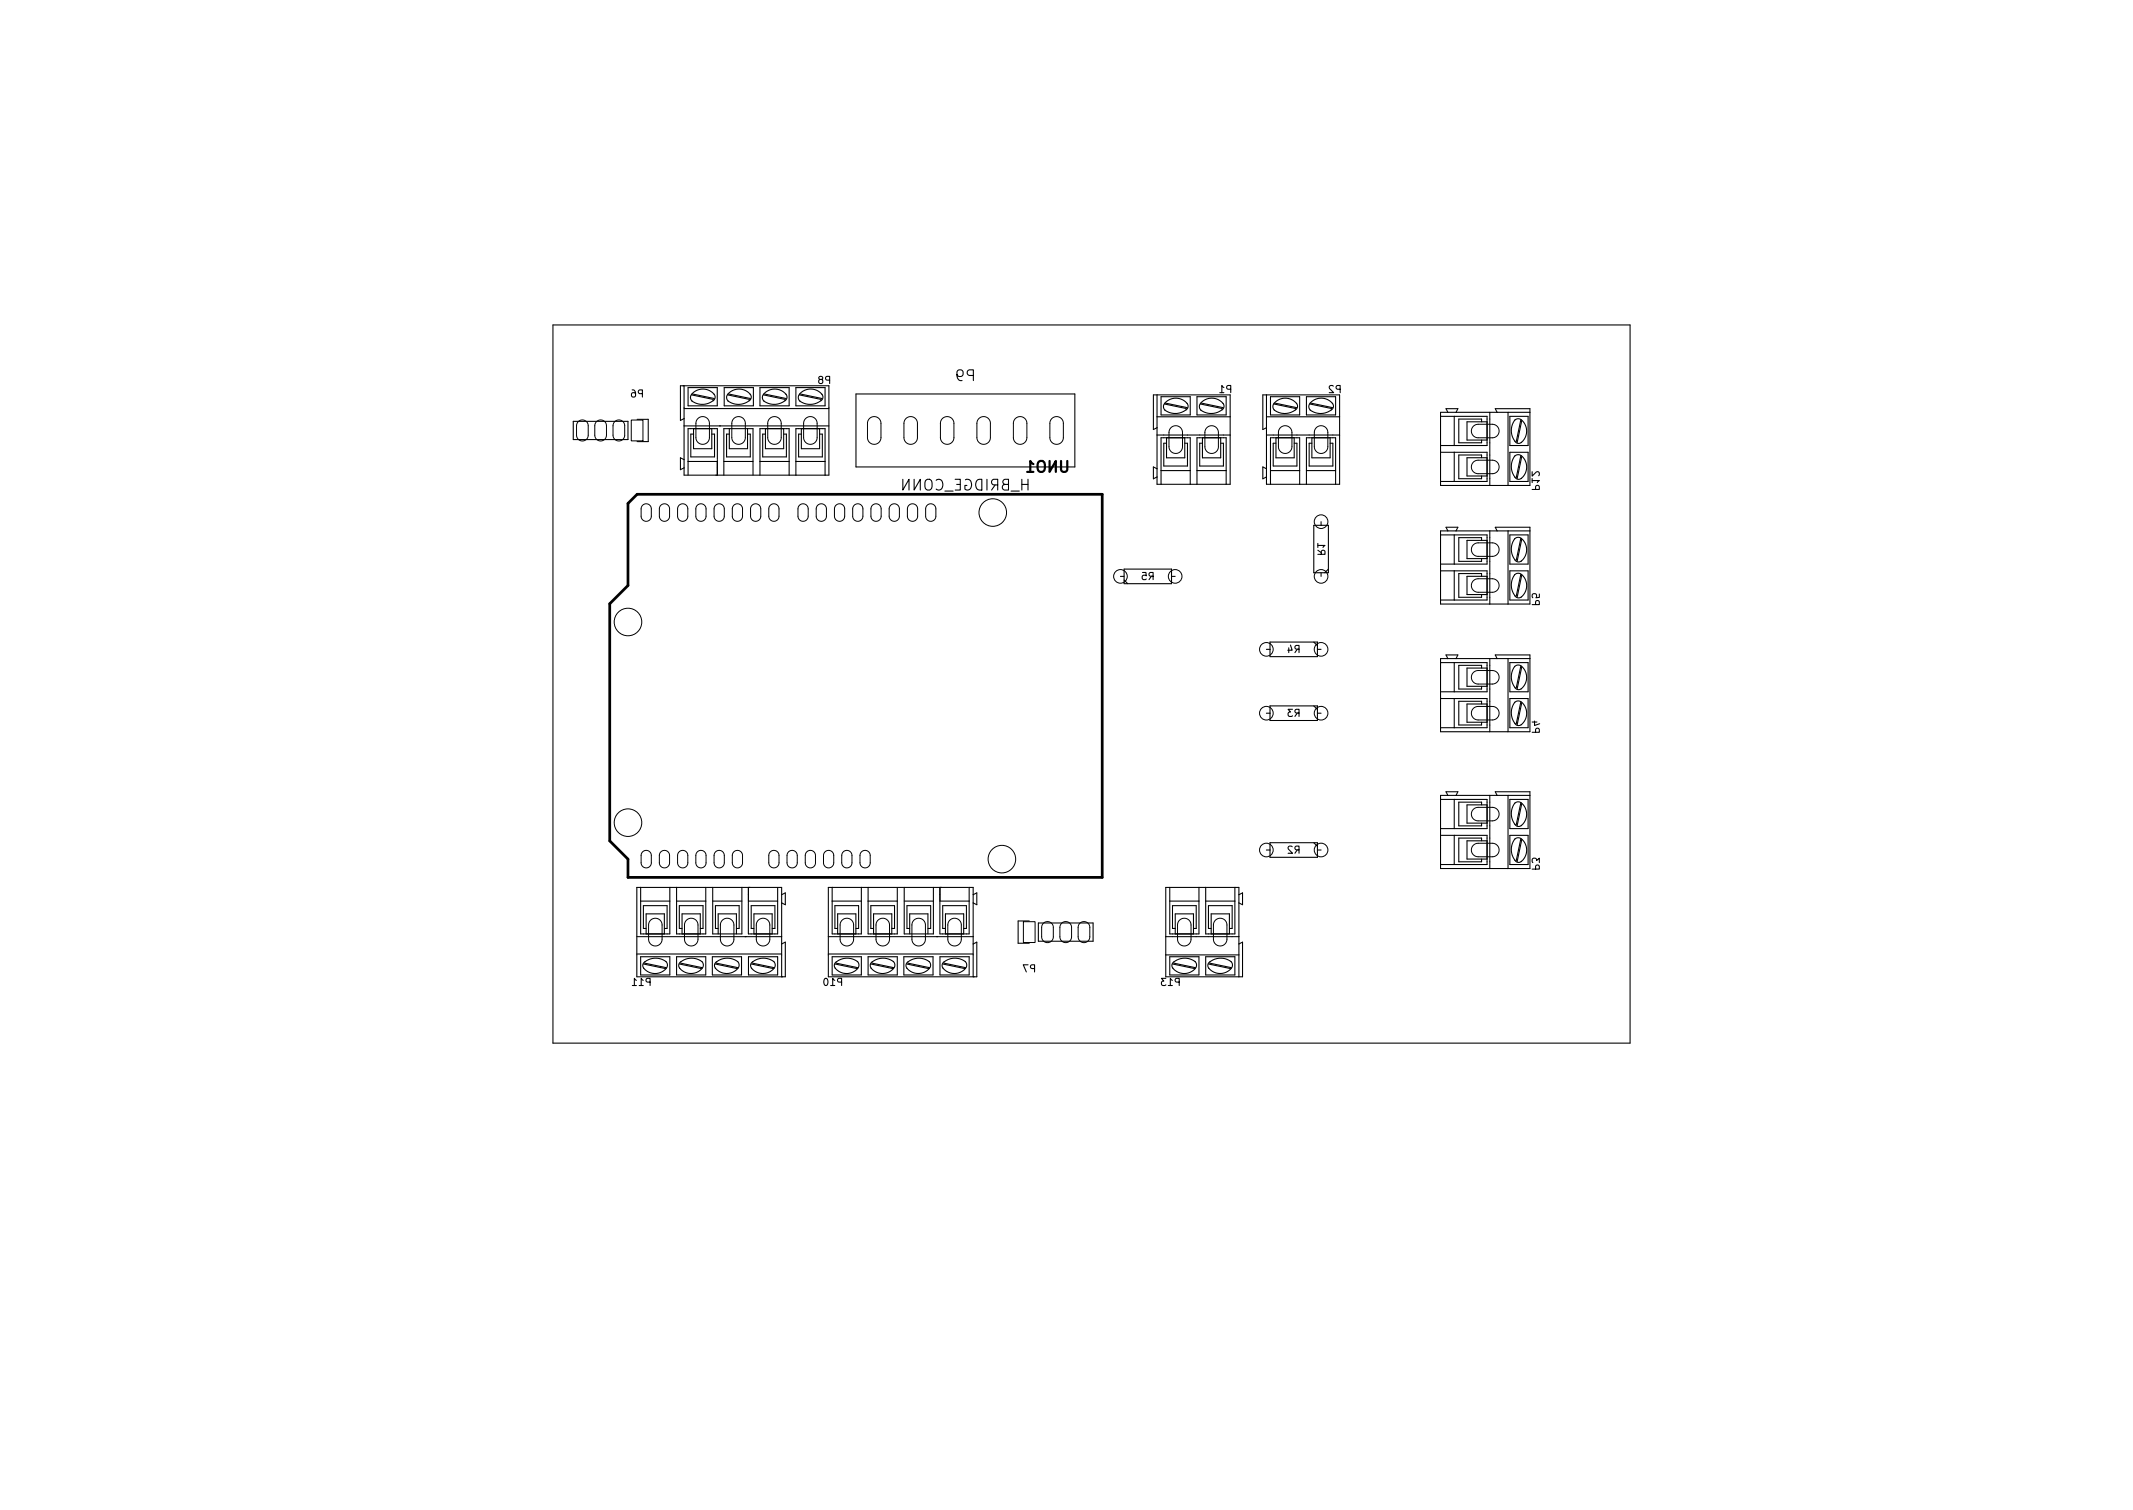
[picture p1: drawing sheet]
<svg xmlns="http://www.w3.org/2000/svg" width="297mm" height="210mm" viewBox="0 0 297 210" stroke-linecap="round" stroke-linejoin="round" font-family="sans-serif">
<g fill="none" stroke="#000" stroke-width=".15">
<path d="M77 45.2h150v100h-150zM79.8 58.7h7.7v2.5h-7.7zM88 54.3h.3a.67 .67 0 0 1 0 1l-.3-.1-.1-.3 .2-.2h.2l.2 .2M88.7 58.4h1.6v3.1h-1.6M89.5 54.8h-.5l-.1-.2v-.2l.6-.1v1M95.3 59.3h20.1M95.3 53.7v12.5h.5v-6.5h4.1v4.2M95.3 58.3l-.5 .2v-4.8h20.6v12.5h-9.6v-6.5h4.1v6.5M95.3 56.9h20.1M95.8 54h4.1v2.5h-4.1zM96.3 55l3.1 .6M96.3 54.9a2.06 2.06 0 0 1 3.2 0"/>
<path d="M96.3 54.9a.68 .68 0 0 0 .1 1M96.4 54.9l3.1 .6M96.6 59.7v2.8h2.5v-2.8M99.3 55.8a2.44 2.44 0 0 1-3 0M99.4 54.9a.59 .59 0 0 1-.1 .9M100.9 54h4v2.5h-4zM101.3 55l3.1 .6M101.4 54.9a2.06 2.06 0 0 1 3.1 0M101.4 54.9a.68 .68 0 0 0 0 1M101.5 54.9l3 .6M101.6 59.7v2.8h2.5v-2.8M104.4 55.8a2.44 2.44 0 0 1-3 0"/>
<path d="M104.5 54.9a.59 .59 0 0 1-.2 .9M105.8 54h4.1v2.5h-4.1zM106.3 55l3.1 .6M106.3 54.9a2.06 2.06 0 0 1 3.2 0M106.3 54.9a.68 .68 0 0 0 .1 1M106.4 54.9l3.1 .6M106.6 59.7v2.8h2.5v-2.8M109.3 55.8a2.44 2.44 0 0 1-3 0M109.4 54.9a.59 .59 0 0 1-.1 .9M110.8 54h4.1v2.5h-4.1zM111.3 55l3.1 .6M111.3 54.9a2.06 2.06 0 0 1 3.2 0"/>
<path d="M111.3 54.9a.68 .68 0 0 0 .1 1M111.4 54.9l3.1 .6M111.6 59.7v2.8h2.5v-2.8M114.2 52.8l-.2 .2v.2l.2 .2h.3l.1-.4-.1-.1-.4-.2-.1-.1 .1-.1 .3-.1 .1 .1 .1 .1-.2 .2M114.3 55.8a2.44 2.44 0 0 1-2.9 0M114.4 54.9a.59 .59 0 0 1-.1 .9M115.5 52.9h-.4l-.1-.2v-.2l.5-.1v1M119.2 54.9h30.5v10.1h-30.5zM133.3 52.1l.2 .3h.5l.1-.3v-.3l-.1-.2-.5-.1-.2 .1a.99 .99 0 0 0 .4 1.4h.3M135.5 52.3h-.5a.41 .41 0 0 1-.3-.4 .41 .41 0 0 1 .3-.4h.5v1.5M161.1 55v12.4h10.2v-12.4h-10.7v4.8l.5-.2M161.1 58h10.2"/>
<path d="M161.7 55.2h4v2.6h-4zM162.2 56.3l3 .6M162.3 56.1l3 .7M165.2 57a2.44 2.44 0 0 1-3 .1M165.3 56.2a.59 .59 0 0 1-.1 .9M165.3 56.2a1.92 1.92 0 0 0-3.3 .4l.2 .5M166.7 55.2h4.1v2.6h-4.1zM167.2 56.3l3 .6M167.2 56.1a2.06 2.06 0 0 1 3.1 .1M167.2 56.2a.68 .68 0 0 0 .1 .9M167.3 56.1l3 .7M169.9 54.7h.5"/>
<path d="M170.2 57a2.44 2.44 0 0 1-3 .1M170.3 56.2a.59 .59 0 0 1-.1 .9M170.4 54l-.2-.3v1M171.4 54.2h-.5l-.1-.2 .1-.2 .5-.1v1M176.4 55v12.4h10.2v-12.4h-10.7v4.8l.5-.2M176.4 58h10.2M176.9 55.2h4.1v2.6h-4.1zM177.4 56.3l3.1 .6M177.4 56.2a2.06 2.06 0 0 1 3.2 0M177.4 56.2a.68 .68 0 0 0 .1 .9M177.5 56.1l3.1 .7M180.4 57a2.44 2.44 0 0 1-3 .1"/>
<path d="M180.5 56.2a.59 .59 0 0 1-.1 .9M181.9 55.2h4.1v2.6h-4.1zM182.4 56.3l3.1 .6M182.5 56.1l3.1 .7M185.4 57a2.44 2.44 0 0 1-3 .1M185.5 56.2a.59 .59 0 0 1-.1 .9M185.6 56.2a1.92 1.92 0 0 0-3.3 .4l.2 .5M185.7 53.8l-.4-.1-.2 .3 .6 .7h-.6M186.6 54.2h-.4l-.1-.2v-.2l.5-.1v1M200.6 58h6.5v4h-6.5M201.6 57.4l-.2-.5h1.6l-.2 .5M202.5 58v4"/>
<path d="M206.3 58.7v-.3h-3.2v3.3h3.2v-.4M207.1 58.7h-2.8v2.6h2.8M207.5 57.4v10.2M208.5 57.4l-.3-.5h4.9v10.7h-12.5v-10.2h12.5M210 57.4v10.2M210.3 58h2.5v4h-2.5zM210.9 58.5a.68 .68 0 0 1 1 0 2.05 2.05 0 0 1-.1 3.1M210.9 58.5a2.44 2.44 0 0 0 .1 3M211.8 58.5l-.6 3M211.9 58.6l-.6 3M95.3 64l-.5-.3v1.7l.5-.3M95.8 64.3h4.1"/>
<path d="M95.9 66.2h9.9M96.6 60.4h-.4v3.2h3.3v-3.2h-.4M99.9 64v2.2M100.8 64.3h4.1M100.8 66.2v-6.5h4.1v6.5M101.6 60.4h-.4v3.2h3.3v-3.2h-.4M105.8 64.3h4.1M106.6 60.4h-.4v3.2h3.3v-3.2h-.4M110.8 64.3h4.1M110.8 66.2v-6.5h4.1v6.5M111.6 60.4h-.4v3.2h3.3v-3.2h-.4M125.7 66.7v1.5l.9-1.5v1.5"/>
<path d="M127.3 66.7v1.5l.9-1.5v1.5M128.9 67a.5 .5 0 0 1 .5-.3 .5 .5 0 0 1 .4 .5v.5a.5 .5 0 0 1-.5 .6 .5 .5 0 0 1-.5-.6zM130.4 66.9a.6 .6 0 0 1 .7 0 .6 .6 0 0 1 .2 .7 .56 .56 0 0 1-.3 .6 .56 .56 0 0 1-.6-.1M131.6 68.4h1.1M133 66.7h.7v1.5h-.7M133.2 67.5h.5M134.4 66.8a.62 .62 0 0 1 .7 .1 .62 .62 0 0 1 .2 .7 .56 .56 0 0 1-.3 .6 .56 .56 0 0 1-.6-.1v-.5h.3M136.2 66.8l.5-.1v1.5a.79 .79 0 0 1-.8-.5 .79 .79 0 0 1 .3-.9zM137.4 66.7v1.5M138.6 67.5l-.5 .7M138.9 67.5h-.5a.41 .41 0 0 1-.3-.4 .41 .41 0 0 1 .3-.4h.5v1.5M139.9 67.5a.4 .4 0 0 0-.3 .3 .4 .4 0 0 0 .3 .4h.5v-1.5l-.6 .1a.36 .36 0 0 0-.1 .4 .36 .36 0 0 0 .2 .3h.5"/>
<path d="M140.8 68.4h1.1M142.3 67.5h.9M142.3 66.7v1.5M143.2 66.7v1.5M156.5 79.2h6.6v2.1h-6.6zM159.1 79.7h.5v.5l-.1-.1h-.3l-.1 .2v.3l.1 .1 .4-.1M161.1 65.3l-.5-.3v1.7l.5-.3M161.1 60.6h10.2M161.7 67.4v-6.4h4v6.4M161.7 65.5h4M162.4 61v2.7h2.6v-2.7M162.4 61.7h-.3v3.2h3.3v-3.2h-.4"/>
<path d="M166.7 67.4v-6.4h4.1v6.4M166.7 65.5h4.1M167.5 61v2.7h2.5v-2.7M167.5 61.7h-.4v3.2h3.3v-3.2h-.4M176.4 60.6h10.2M176.4 65.3l-.5-.3v1.7l.5-.3M176.9 67.4v-6.4h4.1v6.4M176.9 65.5h4.1M177.7 61v2.7h2.5v-2.7M177.7 61.7h-.4v3.2h3.3v-3.2h-.4M181.9 67.4v-6.4h4.1v6.4M181.9 65.5h4.1"/>
<path d="M182.7 61v2.7h2.5v-2.7M182.7 61.7h-.4v3.2h3.3v-3.2h-.4M183 73.1h2v6.7h-2zM183.5 77.2h1l-.1-.5-.2-.1-.2 .1v.5M183.5 75.9h1l-.3 .3M183.5 76.6l.5 .3M183.5 75.7v.5M184 72.6v.5M184 79.8v.5M185 79.2l-.5 .6M200.6 63h6.5v4h-6.5M200.6 74.5h6.5v4h-6.5"/>
<path d="M200.6 79.5h6.5v4h-6.5M201.6 73.9l-.2-.5h1.6l-.2 .5M202.5 63v4M202.5 74.5v4M202.5 79.5v4M206.3 63.7v-.3h-3.2v3.3h3.2v-.4M206.3 75.2v-.3h-3.2v3.3h3.2v-.4M207.1 63.7h-2.8v2.6h2.8M207.1 75.2h-2.8v2.6h2.8M207.5 73.9v10.2M208.5 73.9l-.3-.5h4.9v10.7h-12.5v-10.2h12.5M210 73.9v10.2"/>
<path d="M210.3 63h2.5v4h-2.5zM210.3 74.5h2.5v4h-2.5zM210.3 79.5h2.5v4h-2.5zM210.9 63.5a.68 .68 0 0 1 1 0 2.04 2.04 0 0 1-.1 3.1M210.9 75a.68 .68 0 0 1 1 0 2.05 2.05 0 0 1-.1 3.1M210.9 75a2.44 2.44 0 0 0 .1 3M210.9 63.5a2.44 2.44 0 0 0 .1 3M211 77.9a.59 .59 0 0 0 .9 .2M211 61.4a.59 .59 0 0 0 .9 .2M211 66.4a.59 .59 0 0 0 .9 .2M211.8 75l-.6 3M211.8 80l-.6 3"/>
<path d="M211.8 63.5l-.6 3M211.9 75.1l-.6 3M211.9 63.6l-.6 3M213.4 68.2h1l-.1-.6h-.3l-.1 .1-.1 .5M213.4 66.9h1l-.3 .3M213.4 65.7v.6l.7-.6 .3 .2-.1 .3M213.4 66.6v.6M156 80.3h.5M156.5 80.8l.5 .5M160.3 80.2l-.3 .5M160.6 80.2h-.5l-.1-.2 .1-.2 .5-.1v1M163.1 80.3h.6"/>
<path d="M176.4 99.3h.5M176.4 90.4h.5M176.9 89.4h6.6v2h-6.6zM176.9 98.3h6.6v2h-6.6zM179.5 90.2v.7M179.7 89.8l.2 .7h-.6M180 98.8h-.6l.3 .3-.3 .1v.5l.2 .1 .4-.1M180.7 99.3l-.4 .5M180.7 90.4l-.4 .5M180.9 99.3l-.5-.1-.1-.1 .1-.2 .5-.1v1M180.9 90.4l-.5-.1-.1-.1 .1-.2 .5-.1v1M183 98.3l.5 .5"/>
<path d="M183 89.4l.5 .5M183.5 99.3h.5M183.5 90.4h.5M200.6 92.3h6.5v4h-6.5M200.6 97.3h6.5v4h-6.5M201.6 91.7l-.2-.5h1.6l-.2 .5M202.5 92.3v4M202.5 97.3v4M206.3 80.2v-.3h-3.2v3.3h3.2v-.4M206.3 93v-.4h-3.2v3.3h3.2v-.3M206.3 98v-.4h-3.2v3.3h3.2v-.3M207.1 80.2h-2.8v2.6h2.8"/>
<path d="M207.1 93h-2.8v2.6h2.8M207.1 98h-2.8v2.6h2.8M207.5 91.7v10.2M208.5 91.7l-.3-.5h4.9v10.7h-12.5v-10.2h12.5M210 91.7v10.2M210.3 92.3h2.5v4h-2.5zM210.3 97.3h2.5v4h-2.5zM210.9 97.8a.68 .68 0 0 1 1 0 2.04 2.04 0 0 1-.1 3.1M210.9 80a.68 .68 0 0 1 1 0 2.04 2.04 0 0 1-.1 3.1M210.9 92.8a.68 .68 0 0 1 1 0 2.05 2.05 0 0 1-.1 3.1M210.9 92.8a2.44 2.44 0 0 0 .1 3M210.9 97.8a2.44 2.44 0 0 0 .1 3"/>
<path d="M210.9 80a2.44 2.44 0 0 0 .1 3M211 95.7a.59 .59 0 0 0 .9 .2M211 82.9a.59 .59 0 0 0 .9 .2M211.8 92.7l-.6 3.1M211.8 97.7l-.6 3.1M211.9 92.9l-.6 3M211.9 97.9l-.6 3M211.9 80.1l-.6 3M213.4 84.2h1l-.1-.5-.3-.1-.1 .1-.1 .5M214.4 82.7v.5h-.5l.1-.1-.1-.3-.1-.1h-.3l-.1 .2 .1 .3M176.4 118.4h.5M176.9 117.3h6.6v2.1h-6.6z"/>
<path d="M179.9 117.9l-.3-.1-.2 .3 .6 .7h-.6M180.7 118.3l-.4 .5M180.9 118.3h-.5l-.1-.2 .1-.2 .5-.1v1M183 117.3l.5 .6M183.5 118.4h.5M200.6 111.3h6.5v4.1h-6.5M200.6 116.3h6.5v4.1h-6.5M201.6 110.8l-.2-.6h1.6l-.2 .6M202.5 111.3v4.1M202.5 116.3v4.1M206.3 112.1v-.4h-3.2v3.3h3.2v-.4M206.3 117.1v-.4h-3.2v3.3h3.2v-.4"/>
<path d="M207.1 112.1h-2.8v2.5h2.8M207.1 117.1h-2.8v2.5h2.8M207.5 110.8v10.1M208.5 110.8l-.3-.6h4.9v10.7h-12.5v-10.1h12.5M210 110.8v10.1M210.3 111.3h2.5v4.1h-2.5zM210.3 116.3h2.5v4.1h-2.5zM210.9 111.9a.68 .68 0 0 1 1-.1 2.05 2.05 0 0 1-.1 3.2M210.9 111.8a2.44 2.44 0 0 0 .1 3M210.9 116.8a2.44 2.44 0 0 0 .1 3M211 114.8a.59 .59 0 0 0 .9 .1M211 119.8a.59 .59 0 0 0 .9 .1"/>
<path d="M211 100.7a.59 .59 0 0 0 .9 .2M211.8 111.8l-.6 3M211.8 116.8l-.6 3M211.9 116.8a.68 .68 0 0 0-1 .1M211.9 116.8a2.06 2.06 0 0 1-.1 3.2M211.9 111.9l-.6 3.1M211.9 116.9l-.6 3.1M213.4 102h1l-.1-.6h-.3l-.1 .1-.1 .5M213.4 100.5h.6M213.7 100.4v.6l.7-.2M88.1 137.2h.5M88.6 136.5l-.3-.3v1"/>
<path d="M88.7 132.8h20.2M88.7 130.4h20.2M89 137.2h.6M89.2 133.2h4.1v2.6h-4.1zM89.2 125.5h4.1M89.2 123.6v6.4h4.1v-6.4M89.6 136.5l-.3-.3v1M89.6 134.2l3.1 .7M89.7 134.1l3.1 .6M89.8 133.9a.59 .59 0 0 0-.1 .9M90 130v-2.8h2.5v2.8M90 129.3h-.4v-3.2h3.3v3.2h-.4"/>
<path d="M90.5 136.7h-.4l-.1-.1v-.3l.5-.1v1M92.7 133.9a.68 .68 0 0 1 .1 .9 2.04 2.04 0 0 1-3.2 0M92.8 133.9a2.44 2.44 0 0 0-3 .1M94.2 133.2h4.1v2.6h-4.1zM94.2 125.5h4.1M94.2 123.6v6.4h4.1v-6.4h-9.6v12.4h20.7v-4.8l-.5 .2M94.6 134.2l3.1 .7M94.8 134.1l3 .6M94.8 133.9a.59 .59 0 0 0-.1 .9M95 130v-2.8h2.5v2.8M95 129.3h-.4v-3.2h3.3v3.2h-.4M97.7 133.9a.68 .68 0 0 1 .1 .9 2.05 2.05 0 0 1-3.2 0"/>
<path d="M97.8 133.9a2.44 2.44 0 0 0-3 .1M98.3 123.6h9.9M99.2 133.2h4.1v2.6h-4.1zM99.3 125.5h4M99.3 123.6v6.4h4v-6.4M99.6 134.8a2.06 2.06 0 0 0 3.2 0M99.6 134.2l3.1 .7M99.7 134.1l3.1 .6M99.8 133.9a.59 .59 0 0 0-.1 .9M100 130v-2.8h2.6v2.8M100 129.3h-.4v-3.2h3.3v3.2h-.3M102.7 133.9a.68 .68 0 0 1 .1 .9"/>
<path d="M102.7 133.9a2.44 2.44 0 0 0-2.9 .1M104.2 123.6v2.1M104.2 125.8v4.2M104.2 133.2h4.1v2.6h-4.1zM104.2 123.6v1.9h4.1M104.2 130h4.1v-6.4h.6v12.4M104.6 134.2l3.1 .7M104.8 134.1l3 .6M104.8 133.9a.59 .59 0 0 0-.1 .9M105 130v-2.8h2.5v2.8M105 129.3h-.4v-3.2h3.3v3.2h-.4M107.7 133.9a.69 .69 0 0 1 .1 .9 2.06 2.06 0 0 1-3.2 0"/>
<path d="M107.8 133.9a2.44 2.44 0 0 0-3 .1M108.9 124.6l.5-.3v1.7l-.5-.3M114.8 136.3l.2-.1a.53 .53 0 0 1 .3 .5 .53 .53 0 0 1-.3 .5l-.2-.1-.1-.3zM115.4 132.8h20.1M115.4 130.4h20.1M115.7 137.2h.5M115.9 133.2h4v2.6h-4zM115.9 125.5h4M115.9 123.6v6.4h4v-6.4M116.2 136.5l-.2-.3v1M116.3 134.2l3 .7M116.4 134.1l3.1 .6"/>
<path d="M116.5 133.9a.59 .59 0 0 0-.2 .9M116.6 130v-2.8h2.6v2.8M116.6 129.3h-.3v-3.2h3.3v3.2h-.4M117.2 136.7h-.5l-.1-.1 .1-.3 .5-.1v1M119.4 133.9a.68 .68 0 0 1 0 .9 2.04 2.04 0 0 1-3.1 0M119.4 133.9a2.44 2.44 0 0 0-3 .1M120.9 133.2h4.1v2.6h-4.1zM120.9 125.5h4.1M120.9 123.6v6.4h4.1v-6.4h-9.6v12.4h20.6v-4.8l-.5 .2M121.3 134.8a2.06 2.06 0 0 0 3.1 0M121.3 134.2l3 .7M121.4 134.1l3.1 .6"/>
<path d="M121.5 133.9a.59 .59 0 0 0-.2 .9M121.7 130v-2.8h2.5v2.8M121.7 129.3h-.4v-3.2h3.3v3.2h-.4M124.4 133.9a.68 .68 0 0 1 0 .9M124.4 133.9a2.44 2.44 0 0 0-3 .1M125 123.6h9.9M125.9 133.2h4v2.6h-4zM125.9 125.5h4.1M125.9 123.6v6.4h4.1v-6.4M126.3 134.8a2.06 2.06 0 0 0 3.1 0M126.3 134.2l3 .7M126.4 134.1l3.1 .6"/>
<path d="M126.5 133.9a.59 .59 0 0 0-.2 .9M126.7 130v-2.8h2.5v2.8M126.7 129.3h-.4v-3.2h3.3v3.2h-.4M129.4 133.9a.68 .68 0 0 1 0 .9M129.4 133.9a2.44 2.44 0 0 0-3 .1M130.9 125.8v4.2h4.1v-6.4h.5v12.4M130.9 123.6v2.1M130.9 133.2h4.1v2.6h-4.1zM130.9 125.5h4.1M131.3 134.2l3.1 .7M131.4 134.1l3.1 .6M131.5 133.9a.59 .59 0 0 0-.1 .9"/>
<path d="M131.7 130v-2.8h2.5v2.8M131.7 129.3h-.4v-3.2h3.3v3.2h-.4M134.4 133.9a.69 .69 0 0 1 .1 .9 2.06 2.06 0 0 1-3.2 0M134.4 133.9a2.44 2.44 0 0 0-2.9 .1M135.5 124.6l.5-.3v1.7l-.5-.3M143.2 134.3h-.7l.4 1M143.3 128.2h-1.5v3.1h1.5M144.1 134.9l-.5-.1-.1-.1v-.3l.6-.1v1M144.6 128.5h7.6v2.6h-7.6zM162.3 130.4h10.2M162.3 133h10.2M162.4 136.2h-.7l.4 .4-.3 .1v.4l.1 .1 .5-.1"/>
<path d="M162.7 137.2h.6M162.9 133.2h4.1v2.6h-4.1zM162.9 125.5h4.1M162.9 123.6v6.4h4.1v-6.4M163.3 136.5l-.3-.3v1M163.3 134.2l3.1 .7M163.4 134.1l3.1 .6M163.5 133.9a.59 .59 0 0 0-.1 .9M163.7 130v-2.8h2.5v2.8M163.7 129.3h-.4v-3.2h3.3v3.2h-.4M164.2 136.7h-.5l-.1-.1 .1-.3 .5-.1v1M166.4 133.9a.68 .68 0 0 1 .1 .9 2.04 2.04 0 0 1-3.2 0"/>
<path d="M166.4 133.9a2.44 2.44 0 0 0-2.9 .1M167.9 133.2h4.1v2.6h-4.1zM167.9 125.5h4.1M167.9 123.6v6.4h4.1v-6.4M168.3 134.2l3.1 .7M168.4 134.1l3.1 .6M168.5 133.9a.59 .59 0 0 0-.1 .9M168.7 130v-2.8h2.5v2.8M168.7 129.3h-.4v-3.2h3.3v3.2h-.4M171.4 133.9a.68 .68 0 0 1 .1 .9 2.05 2.05 0 0 1-3.2 0M171.5 133.9a2.44 2.44 0 0 0-3 .1M172.5 131.4l.5-.2v4.8h-10.7v-12.4h10.2v12.4"/>
<path d="M172.5 124.6l.5-.3v1.7l-.5-.3M213.4 121h1l-.1-.5-.3-.1-.1 .1-.1 .5M213.5 120.1l-.1-.4 .2-.2h.3l.1 .3 .4-.3v.6"/>
</g>
<path d="M88.7 68.8h64.8v53.4h-66v-2.6l-2.6-2.5v-33l2.6-2.6v-11.4z" fill="none" stroke="#000" stroke-width=".38"/>
<g fill="none" stroke="#000" stroke-width=".14">
<path d="M80.5 58.7a.81 .81 0 0 1 .9-.2 .81 .81 0 0 1 .5 .8v1.3a.81 .81 0 0 1-.8 .8 .81 .81 0 0 1-.8-.8v-1.4zM83.1 58.7a.81 .81 0 0 1 .9-.2 .81 .81 0 0 1 .5 .8v1.3a.81 .81 0 0 1-.9 .8 .81 .81 0 0 1-.8-.8v-1.4zM85.6 58.7a.81 .81 0 0 1 .9-.2 .81 .81 0 0 1 .5 .8v1.3a.81 .81 0 0 1-.8 .8 .81 .81 0 0 1-.8-.8v-1.4zM87.9 58.5h1.6v2.9h-1.6zM97.2 58.3a.94 .94 0 0 1 1-.2 .94 .94 0 0 1 .6 .8v2a.94 .94 0 0 1-.9 1 .94 .94 0 0 1-1-1v-2zM102.2 58.3a.94 .94 0 0 1 1-.2 .94 .94 0 0 1 .6 .8v2a.94 .94 0 0 1-.9 1 .94 .94 0 0 1-1-1v-2zM107.2 58.3a.94 .94 0 0 1 1-.2 .94 .94 0 0 1 .6 .8v2a.94 .94 0 0 1-.9 1 .94 .94 0 0 1-1-1v-2zM112.2 58.3a.94 .94 0 0 1 1-.2 .94 .94 0 0 1 .6 .8v2a.94 .94 0 0 1-.9 1 .94 .94 0 0 1-1-1v-2zM121.1 58.3a.94 .94 0 0 1 1-.2 .94 .94 0 0 1 .6 .8v2a.94 .94 0 0 1-1 1 .94 .94 0 0 1-.9-1v-2zM126.2 58.3a.94 .94 0 0 1 1-.2 .94 .94 0 0 1 .6 .8v2a.94 .94 0 0 1-1 1 .94 .94 0 0 1-.9-1v-2zM131.2 58.3a.94 .94 0 0 1 1.1-.2 .94 .94 0 0 1 .5 .8v2a.94 .94 0 0 1-.9 1 .94 .94 0 0 1-.9-1v-2zM136.3 58.3a.94 .94 0 0 1 1-.2 .94 .94 0 0 1 .6 .8v2a.94 .94 0 0 1-.9 1 .94 .94 0 0 1-1-1v-2z"/>
<path d="M141.4 58.3a.94 .94 0 0 1 1-.2 .94 .94 0 0 1 .6 .8v2a.94 .94 0 0 1-.9 1 .94 .94 0 0 1-1-1v-2zM146.5 58.3a.94 .94 0 0 1 1-.2 .94 .94 0 0 1 .6 .8v2a.94 .94 0 0 1-1 1 .94 .94 0 0 1-.9-1v-2zM163.1 59.6a.94 .94 0 0 1 1-.3 .94 .94 0 0 1 .6 .9v2a.94 .94 0 0 1-1 .9 .94 .94 0 0 1-.9-.9v-2.1zM168.1 59.6a.94 .94 0 0 1 1-.3 .94 .94 0 0 1 .6 .9v2a.94 .94 0 0 1-1 .9 .94 .94 0 0 1-.9-.9v-2.1zM178.3 59.6a.94 .94 0 0 1 1-.3 .94 .94 0 0 1 .6 .9v2a.94 .94 0 0 1-.9 .9 .94 .94 0 0 1-1-.9v-2.1zM183.3 59.6a.94 .94 0 0 1 1-.3 .94 .94 0 0 1 .6 .9v2a.94 .94 0 0 1-.9 .9 .94 .94 0 0 1-1-.9v-2.1zM205.2 59.4l.6-.3h2a.94 .94 0 0 1 1 .9 .94 .94 0 0 1-1 1h-2a.94 .94 0 0 1-.8-.6 .94 .94 0 0 1 .2-1zM89.5 70.4a.71 .71 0 0 1 .8-.2 .71 .71 0 0 1 .4 .7v1a.71 .71 0 0 1-.7 .7 .71 .71 0 0 1-.7-.7v-1.2zM92 70.4a.71 .71 0 0 1 .8-.2 .71 .71 0 0 1 .4 .7v1a.71 .71 0 0 1-.7 .7 .71 .71 0 0 1-.7-.7v-1.2zM94.6 70.4a.71 .71 0 0 1 .7-.2 .71 .71 0 0 1 .5 .7v1a.71 .71 0 0 1-.7 .7 .71 .71 0 0 1-.7-.7v-1.2zM97.1 70.4a.71 .71 0 0 1 .8-.2 .71 .71 0 0 1 .4 .7v1a.71 .71 0 0 1-.7 .7 .71 .71 0 0 1-.7-.7v-1.2zM99.6 70.4a.71 .71 0 0 1 .8-.2 .71 .71 0 0 1 .5 .7v1a.71 .71 0 0 1-.7 .7 .71 .71 0 0 1-.8-.7l.1-1.2z"/>
<path d="M102.2 70.4a.71 .71 0 0 1 .8-.2 .71 .71 0 0 1 .4 .7v1a.71 .71 0 0 1-.7 .7 .71 .71 0 0 1-.7-.7v-1.2zM104.7 70.4a.71 .71 0 0 1 .8-.2 .71 .71 0 0 1 .4 .7v1a.71 .71 0 0 1-.7 .7 .71 .71 0 0 1-.7-.7v-1.2zM107.3 70.4a.71 .71 0 0 1 .7-.2 .71 .71 0 0 1 .5 .7v1a.71 .71 0 0 1-.7 .7 .71 .71 0 0 1-.7-.7v-1.2zM111.3 70.4a.71 .71 0 0 1 .8-.2 .71 .71 0 0 1 .4 .7v1a.71 .71 0 0 1-.7 .7 .71 .71 0 0 1-.7-.7v-1.2zM113.9 70.4a.71 .71 0 0 1 .7-.2 .71 .71 0 0 1 .5 .7v1a.71 .71 0 0 1-.7 .7 .71 .71 0 0 1-.7-.7v-1.2zM116.4 70.4a.71 .71 0 0 1 .8-.2 .71 .71 0 0 1 .4 .7v1a.71 .71 0 0 1-.7 .7 .71 .71 0 0 1-.7-.7v-1.2zM119 70.4a.71 .71 0 0 1 .7-.2 .71 .71 0 0 1 .5 .7v1a.71 .71 0 0 1-.7 .7 .71 .71 0 0 1-.8-.7l.1-1.2zM121.5 70.4a.71 .71 0 0 1 .8-.2 .71 .71 0 0 1 .4 .7v1a.71 .71 0 0 1-.7 .7 .71 .71 0 0 1-.7-.7v-1.2zM124 70.4a.71 .71 0 0 1 .8-.2 .71 .71 0 0 1 .4 .7v1a.71 .71 0 0 1-.7 .7 .71 .71 0 0 1-.7-.7v-1.2zM126.6 70.4a.71 .71 0 0 1 .7-.2 .71 .71 0 0 1 .5 .7v1a.71 .71 0 0 1-.7 .7 .71 .71 0 0 1-.7-.7v-1.2zM129.1 70.4a.71 .71 0 0 1 .8-.2 .71 .71 0 0 1 .4 .7v1a.71 .71 0 0 1-.7 .7 .71 .71 0 0 1-.7-.7v-1.2zM205.2 75.9l.6-.3h2a.94 .94 0 0 1 1 .9 .94 .94 0 0 1-1 1h-2a.94 .94 0 0 1-.8-.6 .94 .94 0 0 1 .2-1z"/>
<path d="M205.2 64.4l.6-.3h2a.94 .94 0 0 1 1 .9 .94 .94 0 0 1-1 1h-2a.94 .94 0 0 1-.8-.6 .94 .94 0 0 1 .2-1zM205.2 98.6l.6-.2h2a.94 .94 0 0 1 1 .9 .94 .94 0 0 1-1 .9h-2a.94 .94 0 0 1-.8-.5 .94 .94 0 0 1 .2-1.1zM205.2 93.6l.6-.2h2a.94 .94 0 0 1 1 .9 .94 .94 0 0 1-1 .9h-2a.94 .94 0 0 1-.8-.5 .94 .94 0 0 1 .2-1.1zM205.2 80.9l.6-.3h2a.94 .94 0 0 1 1 .9 .94 .94 0 0 1-1 1h-2a.94 .94 0 0 1-.8-.6 .94 .94 0 0 1 .2-1zM89.5 118.6a.71 .71 0 0 1 .8-.1 .71 .71 0 0 1 .4 .6v1a.71 .71 0 0 1-.7 .7 .71 .71 0 0 1-.7-.7v-1.1zM92 118.6a.71 .71 0 0 1 .8-.1 .71 .71 0 0 1 .4 .6v1a.71 .71 0 0 1-.7 .7 .71 .71 0 0 1-.7-.7v-1.1zM94.6 118.6a.71 .71 0 0 1 .7-.1 .71 .71 0 0 1 .5 .6v1a.71 .71 0 0 1-.7 .7 .71 .71 0 0 1-.7-.7v-1.1zM97.1 118.6a.71 .71 0 0 1 .8-.1 .71 .71 0 0 1 .4 .6v1a.71 .71 0 0 1-.7 .7 .71 .71 0 0 1-.7-.7v-1.1zM99.6 118.6a.71 .71 0 0 1 .8-.1 .71 .71 0 0 1 .5 .6v1a.71 .71 0 0 1-.7 .7 .71 .71 0 0 1-.8-.7l.1-1.1zM102.2 118.6a.71 .71 0 0 1 .8-.1 .71 .71 0 0 1 .4 .6v1a.71 .71 0 0 1-.7 .7 .71 .71 0 0 1-.7-.7v-1.1zM107.3 118.6a.71 .71 0 0 1 .7-.1 .71 .71 0 0 1 .5 .6v1a.71 .71 0 0 1-.7 .7 .71 .71 0 0 1-.7-.7v-1.1zM109.8 118.6a.71 .71 0 0 1 .8-.1 .71 .71 0 0 1 .4 .6v1a.71 .71 0 0 1-.7 .7 .71 .71 0 0 1-.7-.7v-1.1z"/>
<path d="M112.3 118.6a.71 .71 0 0 1 .8-.1 .71 .71 0 0 1 .5 .6v1a.71 .71 0 0 1-.7 .7 .71 .71 0 0 1-.8-.7l.1-1.1zM114.9 118.6a.71 .71 0 0 1 .8-.1 .71 .71 0 0 1 .4 .6v1a.71 .71 0 0 1-.7 .7 .71 .71 0 0 1-.7-.7v-1.1zM117.4 118.6a.71 .71 0 0 1 .8-.1 .71 .71 0 0 1 .4 .6v1a.71 .71 0 0 1-.7 .7 .71 .71 0 0 1-.7-.7v-1.1zM120 118.6a.71 .71 0 0 1 .7-.1 .71 .71 0 0 1 .5 .6v1a.71 .71 0 0 1-.7 .7 .71 .71 0 0 1-.7-.7v-1.1zM205.2 117.7l.6-.3h2a.94 .94 0 0 1 1 1 .94 .94 0 0 1-1 .9h-2a.94 .94 0 0 1-.8-.6 .94 .94 0 0 1 .2-1zM205.2 112.7l.6-.3h2a.94 .94 0 0 1 1 1 .94 .94 0 0 1-1 .9h-2a.94 .94 0 0 1-.8-.6 .94 .94 0 0 1 .2-1zM90.6 128.1a.94 .94 0 0 1 1-.2 .94 .94 0 0 1 .6 .9v2a.94 .94 0 0 1-.9 .9 .94 .94 0 0 1-1-.9v-2.1zM95.6 128.1a.94 .94 0 0 1 1-.2 .94 .94 0 0 1 .6 .9v2a.94 .94 0 0 1-.9 .9 .94 .94 0 0 1-1-.9v-2.1zM100.6 128.1a.94 .94 0 0 1 1-.2 .94 .94 0 0 1 .6 .9v2a.94 .94 0 0 1-.9 .9 .94 .94 0 0 1-1-.9v-2.1zM105.6 128.1a.94 .94 0 0 1 1-.2 .94 .94 0 0 1 .6 .9v2a.94 .94 0 0 1-.9 .9 .94 .94 0 0 1-1-.9v-2.1zM117.3 128.1a.94 .94 0 0 1 1-.2 .94 .94 0 0 1 .6 .9v2a.94 .94 0 0 1-1 .9 .94 .94 0 0 1-.9-.9v-2.1zM122.3 128.1a.94 .94 0 0 1 1-.2 .94 .94 0 0 1 .6 .9v2a.94 .94 0 0 1-1 .9 .94 .94 0 0 1-.9-.9v-2.1z"/>
<path d="M127.3 128.1a.94 .94 0 0 1 1-.2 .94 .94 0 0 1 .6 .9v2a.94 .94 0 0 1-1 .9 .94 .94 0 0 1-.9-.9v-2.1zM132.3 128.1a.94 .94 0 0 1 1-.2 .94 .94 0 0 1 .6 .9v2a.94 .94 0 0 1-1 .9 .94 .94 0 0 1-.9-.9v-2.1zM142.5 128.3h1.6v2.9h-1.6zM145.3 128.6a.81 .81 0 0 1 .9-.2 .81 .81 0 0 1 .5 .7v1.3a.81 .81 0 0 1-.8 .9 .81 .81 0 0 1-.8-.9v-1.3zM147.8 128.6a.81 .81 0 0 1 .9-.2 .81 .81 0 0 1 .5 .7v1.3a.81 .81 0 0 1-.8 .9 .81 .81 0 0 1-.8-.9v-1.3zM150.4 128.6a.81 .81 0 0 1 .9-.2 .81 .81 0 0 1 .5 .7v1.3a.81 .81 0 0 1-.8 .9 .81 .81 0 0 1-.9-.9v-1.3zM164.3 128.1a.94 .94 0 0 1 1-.2 .94 .94 0 0 1 .6 .9v2a.94 .94 0 0 1-1 .9 .94 .94 0 0 1-.9-.9v-2.1zM169.3 128.1a.94 .94 0 0 1 1-.2 .94 .94 0 0 1 .6 .9v2a.94 .94 0 0 1-1 .9 .94 .94 0 0 1-.9-.9v-2.1z"/>
<circle cx="138.3" cy="71.4" r="1.92"/>
<circle cx="184" cy="72.6" r=".95"/>
<circle cx="87.5" cy="86.6" r="1.92"/>
<circle cx="156" cy="80.3" r=".95"/>
<circle cx="163.7" cy="80.3" r=".95"/>
<circle cx="176.4" cy="90.4" r=".95"/>
<circle cx="176.4" cy="99.3" r=".95"/>
<circle cx="184" cy="90.4" r=".95"/>
<circle cx="184" cy="80.3" r=".95"/>
<circle cx="184" cy="99.3" r=".95"/>
<circle cx="87.5" cy="114.5" r="1.92"/>
<circle cx="139.5" cy="119.6" r="1.92"/>
<circle cx="176.4" cy="118.4" r=".95"/>
<circle cx="184" cy="118.4" r=".95"/>
</g>
<path d="M143 65.7h.9M143.9 64.6l-.4-.4v1.5M144.6 64.4a.51 .51 0 0 1 .5-.2 .51 .51 0 0 1 .4 .5v.5a.51 .51 0 0 1-.5 .5 .51 .51 0 0 1-.5-.5zM146.2 64.2v1.5l.8-1.5v1.5M147.8 64.2v1.2l.2 .3 .5-.1 .1-.2v-1.2" fill="none" stroke="#000" stroke-width=".3"/>
</svg>
